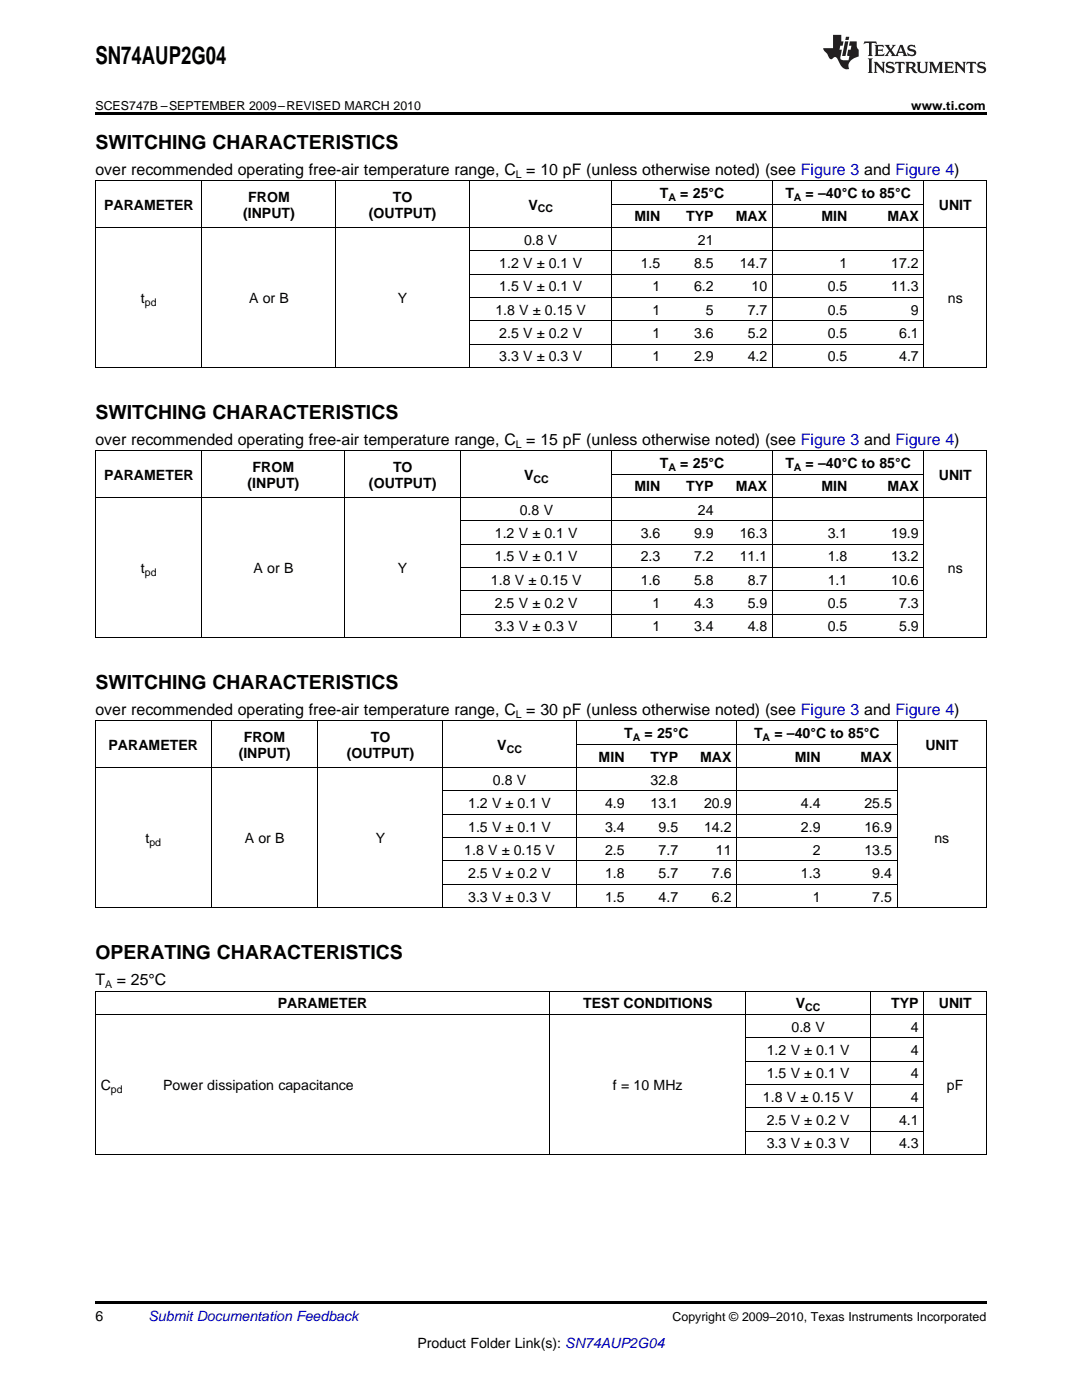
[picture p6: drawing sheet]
<svg xmlns="http://www.w3.org/2000/svg" width="216mm" height="279mm" viewBox="0 0 216 279" stroke-linecap="round" stroke-linejoin="round" font-family="sans-serif">
<defs><g id="words">
<text font-size="4.9" x="19" y="12.8">SN74AUP2G04</text>
<g font-size="3.9">
<text x="19" y="29.7">SWITCHING CHARACTERISTICS</text>
<text x="19" y="83.6">SWITCHING CHARACTERISTICS</text>
<text x="19" y="137.5">SWITCHING CHARACTERISTICS</text>
<text x="19" y="191.4">OPERATING CHARACTERISTICS</text>
</g>
<g font-size="3.2">
<text x="19" y="34.9">over recommended operating free-air temperature range, C = 10 pF (unless otherwise noted) (see Figure 3 and Figure 4)</text>
<text x="19" y="88.8">over recommended operating free-air temperature range, C = 15 pF (unless otherwise noted) (see Figure 3 and Figure 4)</text>
<text x="19" y="142.7">over recommended operating free-air temperature range, C = 30 pF (unless otherwise noted) (see Figure 3 and Figure 4)</text>
<text x="19" y="196.6">T</text>
<text x="23.3" y="196.6">= 25°C</text>
</g>
<g font-size="2.8">
<text x="20.8" y="41.8">PARAMETER</text>
<text x="49.5" y="40.3">FROM</text>
<text x="78.4" y="40.3">TO</text>
<text x="105.4" y="41.8">V</text>
<text x="131.7" y="39.5">T</text>
<text x="135.7" y="39.5">= 25°C</text>
<text x="156.7" y="39.5">T</text>
<text x="160.8" y="39.5">= –40°C to 85°C</text>
<text x="187.3" y="41.8">UNIT</text>
<text x="48.5" y="43.4">(INPUT)</text>
<text x="73.6" y="43.4">(OUTPUT)</text>
<text x="126.6" y="44.2">MIN</text>
<text x="136.9" y="44.2">TYP</text>
<text x="146.8" y="44.2">MAX</text>
<text x="163.9" y="44.2">MIN</text>
<text x="177.1" y="44.2">MAX</text>
<text x="99.6" y="53.5">1.2 V ± 0.1 V</text>
<text x="104.6" y="48.8">0.8 V</text>
<text x="127.8" y="53.5">1.5</text>
<text x="138.5" y="53.5">8.5</text>
<text x="139.3" y="48.8">21</text>
<text x="147.6" y="53.5">14.7</text>
<text x="167.5" y="53.5">1</text>
<text x="177.8" y="53.5">17.2</text>
<text x="99.6" y="58.1">1.5 V ± 0.1 V</text>
<text x="130.2" y="58.1">1</text>
<text x="138.5" y="58.1">6.2</text>
<text x="150" y="58.1">10</text>
<text x="165.2" y="58.1">0.5</text>
<text x="177.8" y="58.1">11.3</text>
<text x="28.1" y="60.5">t</text>
<text x="49.7" y="60.5">A or B</text>
<text x="79.4" y="60.5">Y</text>
<text x="98.8" y="62.8">1.8 V ± 0.15 V</text>
<text x="130.2" y="62.8">1</text>
<text x="140.8" y="62.8">5</text>
<text x="149.2" y="62.8">7.7</text>
<text x="165.2" y="62.8">0.5</text>
<text x="181.8" y="62.8">9</text>
<text x="189.1" y="60.5">ns</text>
<text x="99.6" y="67.5">2.5 V ± 0.2 V</text>
<text x="130.2" y="67.5">1</text>
<text x="138.5" y="67.5">3.6</text>
<text x="149.2" y="67.5">5.2</text>
<text x="165.2" y="67.5">0.5</text>
<text x="179.4" y="67.5">6.1</text>
<text x="99.6" y="72.1">3.3 V ± 0.3 V</text>
<text x="130.2" y="72.1">1</text>
<text x="138.5" y="72.1">2.9</text>
<text x="149.2" y="72.1">4.2</text>
<text x="165.2" y="72.1">0.5</text>
<text x="179.4" y="72.1">4.7</text>
<text x="20.8" y="95.7">PARAMETER</text>
<text x="50.4" y="94.2">FROM</text>
<text x="78.4" y="94.2">TO</text>
<text x="104.6" y="95.7">V</text>
<text x="131.7" y="93.4">T</text>
<text x="135.7" y="93.4">= 25°C</text>
<text x="156.7" y="93.4">T</text>
<text x="160.8" y="93.4">= –40°C to 85°C</text>
<text x="187.3" y="95.7">UNIT</text>
<text x="49.4" y="97.3">(INPUT)</text>
<text x="73.6" y="97.3">(OUTPUT)</text>
<text x="126.6" y="98.1">MIN</text>
<text x="136.9" y="98.1">TYP</text>
<text x="146.8" y="98.1">MAX</text>
<text x="163.9" y="98.1">MIN</text>
<text x="177.1" y="98.1">MAX</text>
<text x="98.7" y="107.4">1.2 V ± 0.1 V</text>
<text x="103.7" y="102.7">0.8 V</text>
<text x="127.8" y="107.4">3.6</text>
<text x="138.5" y="107.4">9.9</text>
<text x="139.3" y="102.7">24</text>
<text x="147.6" y="107.4">16.3</text>
<text x="165.2" y="107.4">3.1</text>
<text x="177.8" y="107.4">19.9</text>
<text x="98.7" y="112">1.5 V ± 0.1 V</text>
<text x="127.8" y="112">2.3</text>
<text x="138.5" y="112">7.2</text>
<text x="147.6" y="112">11.1</text>
<text x="165.2" y="112">1.8</text>
<text x="177.8" y="112">13.2</text>
<text x="28.1" y="114.4">t</text>
<text x="50.6" y="114.4">A or B</text>
<text x="79.4" y="114.4">Y</text>
<text x="98" y="116.7">1.8 V ± 0.15 V</text>
<text x="127.8" y="116.7">1.6</text>
<text x="138.5" y="116.7">5.8</text>
<text x="149.2" y="116.7">8.7</text>
<text x="165.2" y="116.7">1.1</text>
<text x="177.8" y="116.7">10.6</text>
<text x="189.1" y="114.4">ns</text>
<text x="98.7" y="121.4">2.5 V ± 0.2 V</text>
<text x="130.2" y="121.4">1</text>
<text x="138.5" y="121.4">4.3</text>
<text x="149.2" y="121.4">5.9</text>
<text x="165.2" y="121.4">0.5</text>
<text x="179.4" y="121.4">7.3</text>
<text x="98.7" y="126">3.3 V ± 0.3 V</text>
<text x="130.2" y="126">1</text>
<text x="138.5" y="126">3.4</text>
<text x="149.2" y="126">4.8</text>
<text x="165.2" y="126">0.5</text>
<text x="179.4" y="126">5.9</text>
<text x="21.7" y="149.6">PARAMETER</text>
<text x="48.6" y="148.1">FROM</text>
<text x="74" y="148.1">TO</text>
<text x="99.2" y="149.6">V</text>
<text x="124.6" y="147.3">T</text>
<text x="128.6" y="147.3">= 25°C</text>
<text x="150.5" y="147.3">T</text>
<text x="154.5" y="147.3">= –40°C to 85°C</text>
<text x="184.6" y="149.6">UNIT</text>
<text x="47.6" y="151.2">(INPUT)</text>
<text x="69.2" y="151.2">(OUTPUT)</text>
<text x="119.5" y="152">MIN</text>
<text x="129.8" y="152">TYP</text>
<text x="139.7" y="152">MAX</text>
<text x="158.6" y="152">MIN</text>
<text x="171.7" y="152">MAX</text>
<text x="93.4" y="161.3">1.2 V ± 0.1 V</text>
<text x="98.4" y="156.6">0.8 V</text>
<text x="120.7" y="161.3">4.9</text>
<text x="129.8" y="156.6">32.8</text>
<text x="129.8" y="161.3">13.1</text>
<text x="140.5" y="161.3">20.9</text>
<text x="159.8" y="161.3">4.4</text>
<text x="172.5" y="161.3">25.5</text>
<text x="93.4" y="165.9">1.5 V ± 0.1 V</text>
<text x="120.7" y="165.9">3.4</text>
<text x="131.4" y="165.9">9.5</text>
<text x="140.5" y="165.9">14.2</text>
<text x="159.8" y="165.9">2.9</text>
<text x="172.5" y="165.9">16.9</text>
<text x="29" y="168.3">t</text>
<text x="48.8" y="168.3">A or B</text>
<text x="75" y="168.3">Y</text>
<text x="92.6" y="170.6">1.8 V ± 0.15 V</text>
<text x="120.7" y="170.6">2.5</text>
<text x="131.4" y="170.6">7.7</text>
<text x="142.8" y="170.6">11</text>
<text x="162.2" y="170.6">2</text>
<text x="172.5" y="170.6">13.5</text>
<text x="186.4" y="168.3">ns</text>
<text x="93.4" y="175.3">2.5 V ± 0.2 V</text>
<text x="93.4" y="179.9">3.3 V ± 0.3 V</text>
<text x="120.7" y="175.3">1.8</text>
<text x="120.7" y="179.9">1.5</text>
<text x="131.4" y="175.3">5.7</text>
<text x="131.4" y="179.9">4.7</text>
<text x="142.1" y="175.3">7.6</text>
<text x="142.1" y="179.9">6.2</text>
<text x="159.8" y="175.3">1.3</text>
<text x="162.2" y="179.9">1</text>
<text x="174.1" y="175.3">9.4</text>
<text x="174.1" y="179.9">7.5</text>
<text x="55.4" y="201.2">PARAMETER</text>
<text x="116.4" y="201.2">TEST CONDITIONS</text>
<text x="158.8" y="201.2">V</text>
<text x="177.8" y="201.2">TYP</text>
<text x="187.3" y="201.2">UNIT</text>
<text x="157.9" y="205.9">0.8 V</text>
<text x="181.7" y="205.9">4</text>
<text x="153" y="210.5">1.2 V ± 0.1 V</text>
<text x="153" y="215.2">1.5 V ± 0.1 V</text>
<text x="181.7" y="210.5">4</text>
<text x="181.7" y="215.2">4</text>
<text x="20.1" y="217.5">C</text>
<text x="32.5" y="217.5">Power dissipation capacitance</text>
<text x="122.3" y="217.5">f = 10 MHz</text>
<text x="152.2" y="219.9">1.8 V ± 0.15 V</text>
<text x="181.7" y="219.9">4</text>
<text x="188.9" y="217.5">pF</text>
<text x="153" y="224.5">2.5 V ± 0.2 V</text>
<text x="179.4" y="224.5">4.1</text>
<text x="153" y="229.2">3.3 V ± 0.3 V</text>
<text x="179.4" y="229.2">4.3</text>
<text x="19" y="263.6">6</text>
<text x="83.3" y="269">Product Folder Link(s): SN74AUP2G04</text>
</g>
<text font-size="2.8" fill="#0000c8" x="29.6" y="263.6">Submit Documentation Feedback</text>
<g font-size="2.5">
<text x="19" y="21.9">SCES747B –SEPTEMBER 2009–REVISED MARCH 2010</text>
<text x="181.8" y="21.9">www.ti.com</text>
<text x="134.2" y="263.6">Copyright © 2009–2010, Texas Instruments Incorporated</text>
</g>
<g font-size="2.1">
<text x="102.9" y="35.5">L</text>
<text x="133.4" y="40.1">A</text>
<text x="158.4" y="40.1">A</text>
<text x="107.3" y="42.4">CC</text>
<text x="28.9" y="61">pd</text>
<text x="102.9" y="89.4">L</text>
<text x="133.4" y="94">A</text>
<text x="158.4" y="94">A</text>
<text x="106.4" y="96.3">CC</text>
<text x="28.9" y="114.9">pd</text>
<text x="102.9" y="143.3">L</text>
<text x="126.3" y="147.9">A</text>
<text x="152.2" y="147.9">A</text>
<text x="101.1" y="150.2">CC</text>
<text x="29.8" y="168.8">pd</text>
<text x="21" y="197.2">A</text>
<text x="160.7" y="201.8">CC</text>
<text x="22.1" y="218.1">pd</text>
</g>
</g></defs>
<g fill="#231f20">
<path d="M172.5 8.3l-.1 .5 .4-.2h.6v.1v2.1l-.2 .4h.9l-.2-.4v-2.1l.1-.1h.5l.5 .2-.2-.5zM174.5 9l.2 .3v1.5l-.2 .4h1.8l.2-.6a1.04 1.04 0 0 1-1.3 .2v-.7h.6l.3 .2v-.6l-.3 .2h-.6v-.6l.8-.1 .4 .3-.2-.5zM176.5 9l.9 1.1-.9 1.1h.8l-.2-.2 .4-.7 .5 .7-.2 .2h1.5l-.2-.2 .2-.4h.9l.1 .4-.2 .2h1l-.3-.3-.7-1.9h-.5l-.9 2-.8-1 .9-1h-.8l.1 .3-.4 .5-.3-.6 .1-.2zM179.7 9.3l.4 1h-.7zM181.3 9.1a.63 .63 0 0 0-.2 .7 .63 .63 0 0 0 .6 .4l.6 .2 .1 .2a.75 .75 0 0 1-.7 .4 .75 .75 0 0 1-.6-.5l.1 .7 .1-.1a1.11 1.11 0 0 0 1.5-.6 1.13 1.13 0 0 0-1.2-.8l-.1-.4a1.04 1.04 0 0 1 1.2 .2l-.2-.5-.2 .1-.4-.2zM173.2 11.7l.2 .3v2.2l-.2 .4h1l-.3-.4v-2.2l.3-.3zM174.3 12.3l.3 .4v1.5l-.3 .4h.8l-.2-.4v-1.3l1.5 1.7v-1.9l.2-.4h-.7l.2 .4v.9l-1.1-1.3zM177 12.5a.62 .62 0 0 0-.2 .7 .62 .62 0 0 0 .6 .4l.6 .1 .1 .3a.76 .76 0 0 1-.7 .3 .76 .76 0 0 1-.7-.4l.2 .7 .1-.1a1.11 1.11 0 0 0 1.5-.6 1.13 1.13 0 0 0-1.2-.8l-.1-.4a1.04 1.04 0 0 1 1.2 .2l-.2-.6-.2 .1-.5-.1zM178.7 12.3l-.2 .7a.61 .61 0 0 1 .8-.4v1.6l-.2 .4h.9l-.2-.4v-1.6a.63 .63 0 0 1 .7 .4l-.1-.7zM180.6 12.3l.3 .4v1.5l-.3 .4h1l-.2-.2-.1-.8 .6 .2a.76 .76 0 0 0 1.2 .7l-1-1a.58 .58 0 0 0 .6-.5 .58 .58 0 0 0-.5-.6zM181.4 12.7l.1-.1a.45 .45 0 0 1 .5 .1 .45 .45 0 0 1 .1 .5l-.8 .2zM182.9 12.3l.2 .2a2.17 2.17 0 0 0 .3 1.9 .99 .99 0 0 0 1.6-.6v-1.1l.2-.4h-.7l.2 .2a1.92 1.92 0 0 1-.2 1.8 .6 .6 0 0 1-.9-.5v-1.1l.2-.4zM185.4 12.3l.2 .4v1.5l-.2 .4h.7l-.2-.4v-1.4l.8 1.8 .8-1.8v1.4l-.2 .4h.9l-.2-.4v-1.5l.2-.4h-.8l-.6 1.5-.6-1.5zM188.4 12.3l.2 .4v1.5l-.2 .4h1.8l.1-.6a1.04 1.04 0 0 1-1.2 .2v-.7h.5l.4 .2v-.6l-.4 .2h-.5v-.7h.8l.3 .3-.1-.6zM190.5 12.3l.2 .4v1.5l-.2 .4h.7l-.2-.4v-1.3l1.5 1.7v-1.9l.2-.4h-.7l.2 .4v.9l-1.1-1.3zM192.9 12.3l-.1 .7a.61 .61 0 0 1 .7-.4l.1 1.6-.3 .4h1l-.3-.4 .1-1.6a.63 .63 0 0 1 .7 .4l-.1-.7zM195.2 12.5a.62 .62 0 0 0-.2 .7 .62 .62 0 0 0 .6 .4l.6 .1 .1 .3a.76 .76 0 0 1-.7 .3 .76 .76 0 0 1-.6-.4l.1 .7 .1-.1a1.11 1.11 0 0 0 1.6-.6 1.13 1.13 0 0 0-1.3-.8l-.1-.4a1.04 1.04 0 0 1 1.2 .2l-.1-.6-.2 .1-.5-.1z"/>
<path d="M166.2 7v2.6h-1.9v.4l.8 .9a.91 .91 0 0 0 1 .9 .56 .56 0 0 1 .5-.4 .56 .56 0 0 1 .5 .3l.4 .8a1.53 1.53 0 0 0 1.9 1.2 1.54 1.54 0 0 1 1-2.1l.9-.3v-1.4a1.52 1.52 0 0 1-.4-1.6h-1.3l-.2 .8h.5l-.2 .8h-.5l-.1 1v.2l.4 .1-.2 .8a1.93 1.93 0 0 1-1.6-.2l.3-1.9h-.5l.2-.8h.4l.2-.8h-.4v-1.3zM168.6 8.3l-.6 2.9h.7l.6-2.9zM168.8 7.3l-.1 .7h.6l.2-.7z"/>
</g>
<path d="M19 22.5h177.8v.5h-177.8zM19 259.7h177.8v.5h-177.8z" fill="#000"/>
<g fill="none" stroke="#000" stroke-width=".2">
<path d="M19 36.1h177.8M19.1 36.1v37.3M40.3 36.1v37.3M67 36.1v37.3M93.6 36.1v37.3M122.1 36.1v37.3M154.1 36.1v37.3M184.3 36.1v37.3M196.8 36.1v37.3M19 45.4h177.8M93.7 59.4h90.7M93.7 54.7h90.7"/>
<path d="M93.7 50h90.7M122.2 40.7h62.2M19 73.3h177.8M93.7 68.7h90.7M93.7 64h90.7M19 99.3h177.8M19 90h177.8M19.1 90v37.3M40.3 90v37.3M68.8 90v37.3M91.9 90v37.3M122.1 90v37.3"/>
<path d="M122.2 94.6h62.2M154.1 90v37.3M184.3 90v37.3M196.8 90v37.3M91.9 117.9h92.5M91.9 113.3h92.5M91.9 108.6h92.5M91.9 103.9h92.5M19 127.2h177.8M91.9 122.6h92.5M19 153.2h177.8M19 143.9h177.8"/>
<path d="M19.1 143.9v37.3M42.1 143.9v37.3M63.4 143.9v37.3M88.3 143.9v37.3M88.4 157.9h90.6M115 143.9v37.3M115 148.5h64M147 143.9v37.3M179 143.9v37.3M196.8 143.9v37.3M88.4 176.5h90.6M88.4 171.8h90.6"/>
<path d="M88.4 167.2h90.6M88.4 162.5h90.6M19 197.8h177.8M19 181.1h177.8M19.1 197.8v32.6M109.7 197.8v32.6M148.8 197.8v32.6M173.7 197.8v32.6M184.3 197.8v32.6M196.8 197.8v32.6M19 202.4h177.8M148.8 216.4h35.6"/>
<path d="M148.8 211.8h35.6M148.8 207.1h35.6M19 230.4h177.8M148.8 225.7h35.6M148.8 221.1h35.6"/>
</g>
<use href="#words"/>
</svg>
